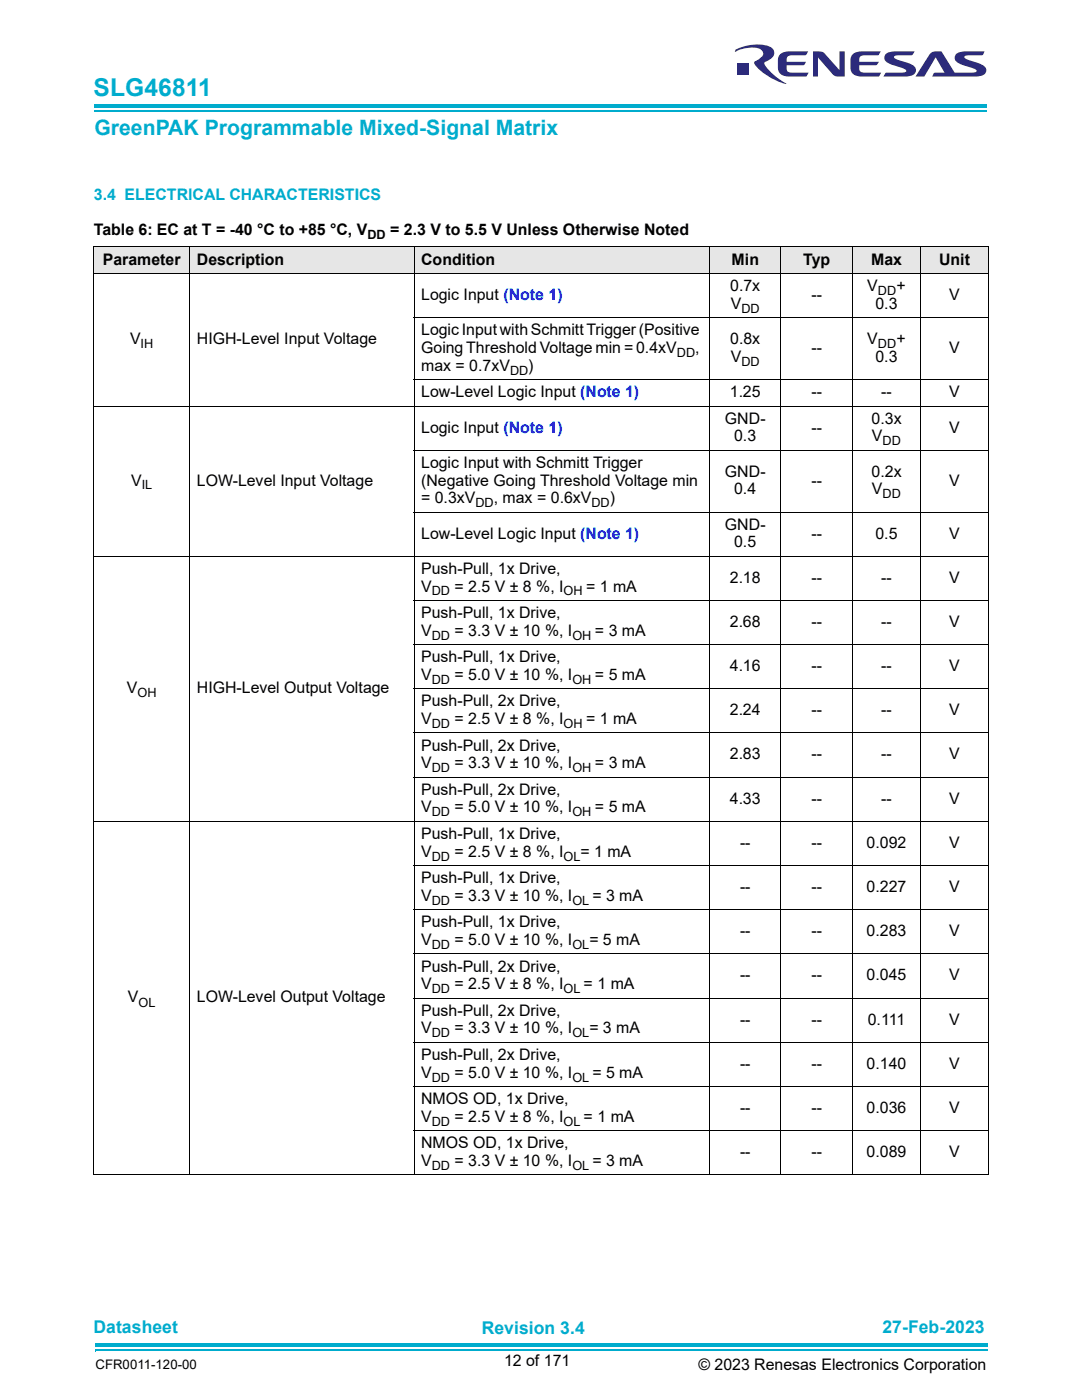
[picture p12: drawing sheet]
<svg xmlns="http://www.w3.org/2000/svg" width="216mm" height="279mm" viewBox="0 0 216 279" stroke-linecap="round" stroke-linejoin="round" font-family="sans-serif">
<defs><g id="words">
<text font-size="4.9" fill="#00accd" x="18.7" y="19.1">SLG46811</text>
<text font-size="4.2" fill="#00accd" x="18.8" y="26.9">GreenPAK Programmable Mixed-Signal Matrix</text>
<g font-size="3.5" fill="#00accd">
<text x="18.7" y="266.1">Datasheet</text>
<text x="96.1" y="266.3">Revision 3.4</text>
<text x="176.1" y="266.1">27-Feb-2023</text>
</g>
<text font-size="3.2" fill="#00accd" x="18.7" y="39.9">3.4 ELECTRICAL CHARACTERISTICS</text>
<g font-size="3.2">
<text x="18.7" y="46.9">Table 6: EC at T = -40 °C to +85 °C, V</text>
<text x="77.9" y="46.9">= 2.3 V to 5.5 V Unless Otherwise Noted</text>
<text x="20.5" y="52.8">Parameter</text>
<text x="39.3" y="52.8">Description</text>
<text x="84" y="52.8">Condition</text>
<text x="146" y="52.8">Min</text>
<text x="160.3" y="52.8">Typ</text>
<text x="173.8" y="52.8">Max</text>
<text x="187.4" y="52.8">Unit</text>
<text x="84" y="59.9">Logic Input (Note 1)</text>
<text x="145.7" y="58.1">0.7x</text>
<text x="161.9" y="59.9">--</text>
<text x="173.1" y="58.1">V</text>
<text x="178.9" y="58.1">+</text>
<text x="189.4" y="59.9">V</text>
<text x="145.8" y="61.6">V</text>
<text x="174.7" y="61.6">0.3</text>
<text x="26" y="68.7">V</text>
<text x="39.3" y="68.7">HIGH-Level Input Voltage</text>
<text x="84" y="66.9">Logic Input with Schmitt Trigger (Positive</text>
<text x="84" y="70.4">Going Threshold Voltage min = 0.4xV</text>
<text x="138.7" y="70.4">,</text>
<text x="145.7" y="68.7">0.8x</text>
<text x="161.9" y="70.4">--</text>
<text x="173.1" y="68.7">V</text>
<text x="178.9" y="68.7">+</text>
<text x="189.4" y="70.4">V</text>
<text x="84" y="74">max = 0.7xV</text>
<text x="105.4" y="74">)</text>
<text x="145.8" y="72.2">V</text>
<text x="174.7" y="72.2">0.3</text>
<text x="84" y="79.2">Low-Level Logic Input (Note 1)</text>
<text x="145.6" y="79.2">1.25</text>
<text x="161.9" y="79.2">--</text>
<text x="175.8" y="79.2">--</text>
<text x="189.4" y="79.2">V</text>
<text x="84" y="86.3">Logic Input (Note 1)</text>
<text x="144.7" y="84.5">GND-</text>
<text x="146.5" y="88.1">0.3</text>
<text x="161.9" y="86.3">--</text>
<text x="173.9" y="84.5">0.3x</text>
<text x="174" y="88.1">V</text>
<text x="189.4" y="86.3">V</text>
<text x="84" y="93.3">Logic Input with Schmitt Trigger</text>
<text x="144.7" y="95.1">GND-</text>
<text x="173.9" y="95.1">0.2x</text>
<text x="26.2" y="96.9">V</text>
<text x="39.3" y="96.9">LOW-Level Input Voltage</text>
<text x="84" y="96.9">(Negative Going Threshold Voltage min</text>
<text x="84" y="100.4">= 0.3xV</text>
<text x="98.6" y="100.4">, max = 0.6xV</text>
<text x="121.7" y="100.4">)</text>
<text x="146.5" y="98.6">0.4</text>
<text x="161.9" y="96.9">--</text>
<text x="174" y="98.6">V</text>
<text x="189.4" y="96.9">V</text>
<text x="84" y="107.5">Low-Level Logic Input (Note 1)</text>
<text x="144.7" y="105.7">GND-</text>
<text x="161.9" y="107.5">--</text>
<text x="174.7" y="107.5">0.5</text>
<text x="189.4" y="107.5">V</text>
<text x="146.5" y="109.2">0.5</text>
<text x="84" y="114.5">Push-Pull, 1x Drive,</text>
<text x="84" y="118.1">V</text>
<text x="90.7" y="118.1">= 2.5 V ± 8 %, I</text>
<text x="117" y="118.1">= 1 mA</text>
<text x="145.6" y="116.3">2.18</text>
<text x="161.9" y="116.3">--</text>
<text x="175.8" y="116.3">--</text>
<text x="189.4" y="116.3">V</text>
<text x="84" y="123.4">Push-Pull, 1x Drive,</text>
<text x="145.6" y="125.1">2.68</text>
<text x="161.9" y="125.1">--</text>
<text x="175.8" y="125.1">--</text>
<text x="189.4" y="125.1">V</text>
<text x="84" y="126.9">V</text>
<text x="90.7" y="126.9">= 3.3 V ± 10 %, I</text>
<text x="118.7" y="126.9">= 3 mA</text>
<text x="84" y="132.2">Push-Pull, 1x Drive,</text>
<text x="84" y="135.7">V</text>
<text x="90.7" y="135.7">= 5.0 V ± 10 %, I</text>
<text x="118.7" y="135.7">= 5 mA</text>
<text x="145.6" y="133.9">4.16</text>
<text x="161.9" y="133.9">--</text>
<text x="175.8" y="133.9">--</text>
<text x="189.4" y="133.9">V</text>
<text x="25.3" y="138.3">V</text>
<text x="39.3" y="138.3">HIGH-Level Output Voltage</text>
<text x="84" y="141">Push-Pull, 2x Drive,</text>
<text x="145.6" y="142.7">2.24</text>
<text x="161.9" y="142.7">--</text>
<text x="175.8" y="142.7">--</text>
<text x="189.4" y="142.7">V</text>
<text x="84" y="144.5">V</text>
<text x="84" y="149.8">Push-Pull, 2x Drive,</text>
<text x="90.7" y="144.5">= 2.5 V ± 8 %, I</text>
<text x="117" y="144.5">= 1 mA</text>
<text x="84" y="153.3">V</text>
<text x="90.7" y="153.3">= 3.3 V ± 10 %, I</text>
<text x="118.7" y="153.3">= 3 mA</text>
<text x="145.6" y="151.6">2.83</text>
<text x="161.9" y="151.6">--</text>
<text x="175.8" y="151.6">--</text>
<text x="189.4" y="151.6">V</text>
<text x="84" y="158.6">Push-Pull, 2x Drive,</text>
<text x="145.6" y="160.4">4.33</text>
<text x="161.9" y="160.4">--</text>
<text x="175.8" y="160.4">--</text>
<text x="189.4" y="160.4">V</text>
<text x="84" y="162.1">V</text>
<text x="84" y="167.4">Push-Pull, 1x Drive,</text>
<text x="90.7" y="162.1">= 5.0 V ± 10 %, I</text>
<text x="118.7" y="162.1">= 5 mA</text>
<text x="84" y="171">V</text>
<text x="90.7" y="171">= 2.5 V ± 8 %, I</text>
<text x="115.8" y="171">= 1 mA</text>
<text x="147.7" y="169.2">--</text>
<text x="161.9" y="169.2">--</text>
<text x="172.9" y="169.2">0.092</text>
<text x="189.4" y="169.2">V</text>
<text x="84" y="176.3">Push-Pull, 1x Drive,</text>
<text x="84" y="179.8">V</text>
<text x="90.7" y="179.8">= 3.3 V ± 10 %, I</text>
<text x="118.2" y="179.8">= 3 mA</text>
<text x="147.7" y="178">--</text>
<text x="161.9" y="178">--</text>
<text x="172.9" y="178">0.227</text>
<text x="189.4" y="178">V</text>
<text x="84" y="185.1">Push-Pull, 1x Drive,</text>
<text x="84" y="188.6">V</text>
<text x="90.7" y="188.6">= 5.0 V ± 10 %, I</text>
<text x="117.6" y="188.6">= 5 mA</text>
<text x="147.7" y="186.9">--</text>
<text x="161.9" y="186.9">--</text>
<text x="172.9" y="186.9">0.283</text>
<text x="189.4" y="186.9">V</text>
<text x="84" y="193.9">Push-Pull, 2x Drive,</text>
<text x="84" y="197.4">V</text>
<text x="90.7" y="197.4">= 2.5 V ± 8 %, I</text>
<text x="116.5" y="197.4">= 1 mA</text>
<text x="147.7" y="195.7">--</text>
<text x="161.9" y="195.7">--</text>
<text x="172.9" y="195.7">0.045</text>
<text x="189.4" y="195.7">V</text>
<text x="25.5" y="200.1">V</text>
<text x="39.3" y="200.1">LOW-Level Output Voltage</text>
<text x="84" y="202.7">Push-Pull, 2x Drive,</text>
<text x="84" y="206.2">V</text>
<text x="90.7" y="206.2">= 3.3 V ± 10 %, I</text>
<text x="117.6" y="206.2">= 3 mA</text>
<text x="147.7" y="204.5">--</text>
<text x="161.9" y="204.5">--</text>
<text x="173.1" y="204.5">0.111</text>
<text x="189.4" y="204.5">V</text>
<text x="84" y="211.5">Push-Pull, 2x Drive,</text>
<text x="84" y="215.1">V</text>
<text x="90.7" y="215.1">= 5.0 V ± 10 %, I</text>
<text x="118.2" y="215.1">= 5 mA</text>
<text x="147.7" y="213.3">--</text>
<text x="161.9" y="213.3">--</text>
<text x="172.9" y="213.3">0.140</text>
<text x="189.4" y="213.3">V</text>
<text x="84" y="220.3">NMOS OD, 1x Drive,</text>
<text x="84" y="223.9">V</text>
<text x="90.7" y="223.9">= 2.5 V ± 8 %, I</text>
<text x="116.5" y="223.9">= 1 mA</text>
<text x="147.7" y="222.1">--</text>
<text x="161.9" y="222.1">--</text>
<text x="172.9" y="222.1">0.036</text>
<text x="189.4" y="222.1">V</text>
<text x="84" y="229.2">NMOS OD, 1x Drive,</text>
<text x="84" y="232.7">V</text>
<text x="90.7" y="232.7">= 3.3 V ± 10 %, I</text>
<text x="118.2" y="232.7">= 3 mA</text>
<text x="147.7" y="230.9">--</text>
<text x="161.9" y="230.9">--</text>
<text x="172.9" y="230.9">0.089</text>
<text x="189.4" y="230.9">V</text>
<text x="100.6" y="272.7">12 of 171</text>
<text x="139.4" y="273.4">© 2023 Renesas Electronics Corporation</text>
</g>
<text font-size="2.6" x="19" y="273.1">CFR0011-120-00</text>
<g font-size="2.5">
<text x="73.3" y="47.7">DD</text>
<text x="175.2" y="58.9">DD</text>
<text x="148" y="62.4">DD</text>
<text x="28.1" y="69.5">IH</text>
<text x="135" y="71.2">DD</text>
<text x="175.2" y="69.5">DD</text>
<text x="101.8" y="74.8">DD</text>
<text x="148" y="73">DD</text>
<text x="176.1" y="88.9">DD</text>
<text x="28.3" y="97.7">IL</text>
<text x="94.9" y="101.2">DD</text>
<text x="118" y="101.2">DD</text>
<text x="176.1" y="99.4">DD</text>
<text x="86.1" y="118.8">DD</text>
<text x="112.4" y="118.8">OH</text>
<text x="86.1" y="127.7">DD</text>
<text x="114.2" y="127.7">OH</text>
<text x="86.1" y="136.5">DD</text>
<text x="114.2" y="136.5">OH</text>
<text x="27.4" y="139.1">OH</text>
<text x="86.1" y="145.3">DD</text>
<text x="112.4" y="145.3">OH</text>
<text x="86.1" y="154.1">DD</text>
<text x="114.2" y="154.1">OH</text>
<text x="86.1" y="162.9">DD</text>
<text x="114.2" y="162.9">OH</text>
<text x="86.1" y="171.8">DD</text>
<text x="112.4" y="171.8">OL</text>
<text x="86.1" y="180.6">DD</text>
<text x="114.2" y="180.6">OL</text>
<text x="86.1" y="189.4">DD</text>
<text x="114.2" y="189.4">OL</text>
<text x="27.6" y="200.9">OL</text>
<text x="86.1" y="198.2">DD</text>
<text x="112.4" y="198.2">OL</text>
<text x="86.1" y="207.1">DD</text>
<text x="114.2" y="207.1">OL</text>
<text x="86.1" y="215.9">DD</text>
<text x="114.2" y="215.9">OL</text>
<text x="86.1" y="224.7">DD</text>
<text x="112.4" y="224.7">OL</text>
<text x="86.1" y="233.5">DD</text>
<text x="114.2" y="233.5">OL</text>
</g>
</g></defs>
<path d="M18.9 268.1h178.1v.7h-178.1z" fill-rule="evenodd" fill="#00accd"/>
<path d="M19 269.5h178" fill="none" stroke="#00accd" stroke-width=".21"/>
<path d="M19 269.6h178.1" fill="none" stroke="#00accd" stroke-width=".2"/>
<path d="M196.9 269.3h.2v.3h-.2z" fill="#00accd"/>
<path d="M18.9 269.4h178.1" fill="none" stroke="#00accd" stroke-width=".2"/>
<path d="M18.9 269.4h.2v.3h-.2z" fill="#00accd"/>
<path d="M18.7 20.7h178.2v.7h-178.2z" fill-rule="evenodd" fill="#00accd"/>
<path d="M18.8 22.1h178.1" fill="none" stroke="#00accd" stroke-width=".21"/>
<path d="M18.8 22.2h178.2" fill="none" stroke="#00accd" stroke-width=".2"/>
<path d="M196.8 21.9h.2v.3h-.2z" fill="#00accd"/>
<path d="M18.8 22h178.1" fill="none" stroke="#00accd" stroke-width=".2"/>
<path d="M18.8 22h.1v.3h-.1z" fill="#00accd"/>
<g fill="#2c2b7b">
<path d="M162.2 10.3h.9a1.62 1.62 0 0 1 1.7 .6l2.7 3.1v-3.7h1.1v5a4.2 4.2 0 0 1-2.3-.3l-3.1-3.5v3.8h-1z"/>
<path d="M155.8 10.7a8 8 0 0 1 3.9-.4h1.6l-.6 .7h-2.6a.98 .98 0 0 0-1.1 1.3h3.8l-.2 .6-.3 .1h-3.3a1.05 1.05 0 0 0 .1 1.2 1.05 1.05 0 0 0 1.1 .3h3.2l-.5 .7-2 .1a3.8 3.8 0 0 1-3.4-.8 5.2 5.2 0 0 1 0-3.4z"/>
<path d="M170.3 10.7a8 8 0 0 1 3.9-.4h1.5l-.4 .7h-.2h-2.5a.98 .98 0 0 0-1.1 1.3h3.9l-.6 .7h-3.4a1.06 1.06 0 0 0 .2 1.2 1.06 1.06 0 0 0 1.1 .3h3.1l-.4 .7-2 .1a3.8 3.8 0 0 1-3.4-.8 5.2 5.2 0 0 1 0-3.4z"/>
<path d="M176.7 10.9a3.5 3.5 0 0 1 2.5-.6h3.3l-.5 .7h-1.4a3.1 3.1 0 0 0-2.2 .3v.1a3.2 3.2 0 0 0 1.8 .9 3.5 3.5 0 0 1 2.5 1.4 1.31 1.31 0 0 1-1.5 1.5l-4.9 .1a1.05 1.05 0 0 1 1.4-.8h.9a3.2 3.2 0 0 0 2.2-.2v-.3l-.8-.5a6.1 6.1 0 0 1-3.4-1.4 1.09 1.09 0 0 1 .1-1.2z"/>
<path d="M185.8 10.6a3 3 0 0 1 2.1-.2l2.6 4.1h1.9a3.4 3.4 0 0 0 2.4-.2l.1-.1a1.1 1.1 0 0 0-1-.7l-.7-.2a3.7 3.7 0 0 1-2.7-1.5 1.31 1.31 0 0 1 1.5-1.5h4.5l-.4 .7h-1.4a3.2 3.2 0 0 0-2.2 .3l.1 .4 1.4 .5a4.1 4.1 0 0 1 2.8 1.5 1.3 1.3 0 0 1-1.5 1.5l-9.3 .1 .3-.6 .2-.2h2l-1.8-3-2.3 3.8h-1.7z"/>
<path d="M147.1 12.7h2.2v2.3h-2.2z"/>
<path d="M146.8 9.9a8.8 8.8 0 0 1 7-.5 1.41 1.41 0 0 1 .7 1.4 1.41 1.41 0 0 1-1.1 1.2l-.7 .3a.38 .38 0 0 0-.1 .7 12.7 12.7 0 0 0 4.3 3.7 10.8 10.8 0 0 1-6.4-4.1l.1-.4 .6-.2a1.57 1.57 0 0 0 1-1.6 1.92 1.92 0 0 0-1.9-.9 6.9 6.9 0 0 0-3.6 .8z"/>
</g>
<g fill="#e6e6e6">
<path d="M18.7 49.3h19.2v5.3h-19.2z"/>
<path d="M37.9 49.3h44.7v5.3h-44.7z"/>
<path d="M82.6 49.3h59v5.3h-59z"/>
<path d="M141.6 49.3h14.2v5.3h-14.2z"/>
<path d="M155.8 49.3h14.3v5.3h-14.3z"/>
<path d="M170.1 49.3h13.6v5.3h-13.6z"/>
<path d="M183.7 49.3h13.6v5.3h-13.6z"/>
</g>
<g fill="none" stroke="#000" stroke-width=".2">
<path d="M18.6 49.3h178.8M18.6 54.6h178.8M18.7 49.4v185M37.9 49.2v185.4M82.6 49.2v185.4M141.6 49.2v185.4M155.8 49.2v185.4M170.1 49.2v185.4M183.7 49.2v185.4M197.3 49.4v185M82.5 63.4h114.9M82.5 75.7h114.9"/>
<path d="M18.6 81h178.8M82.5 89.8h114.9M18.6 111h178.8M82.5 102.2h114.9M82.5 119.8h114.9M82.5 128.7h114.9M82.5 137.5h114.9M82.5 146.3h114.9M82.5 155.1h114.9M18.6 163.9h178.8M82.5 172.7h114.9M82.5 181.6h114.9"/>
<path d="M82.5 190.4h114.9M82.5 199.2h114.9M82.5 208h114.9M82.5 216.8h114.9M18.6 234.5h178.8M82.5 225.6h114.9"/>
</g>
<use href="#words"/>
</svg>
